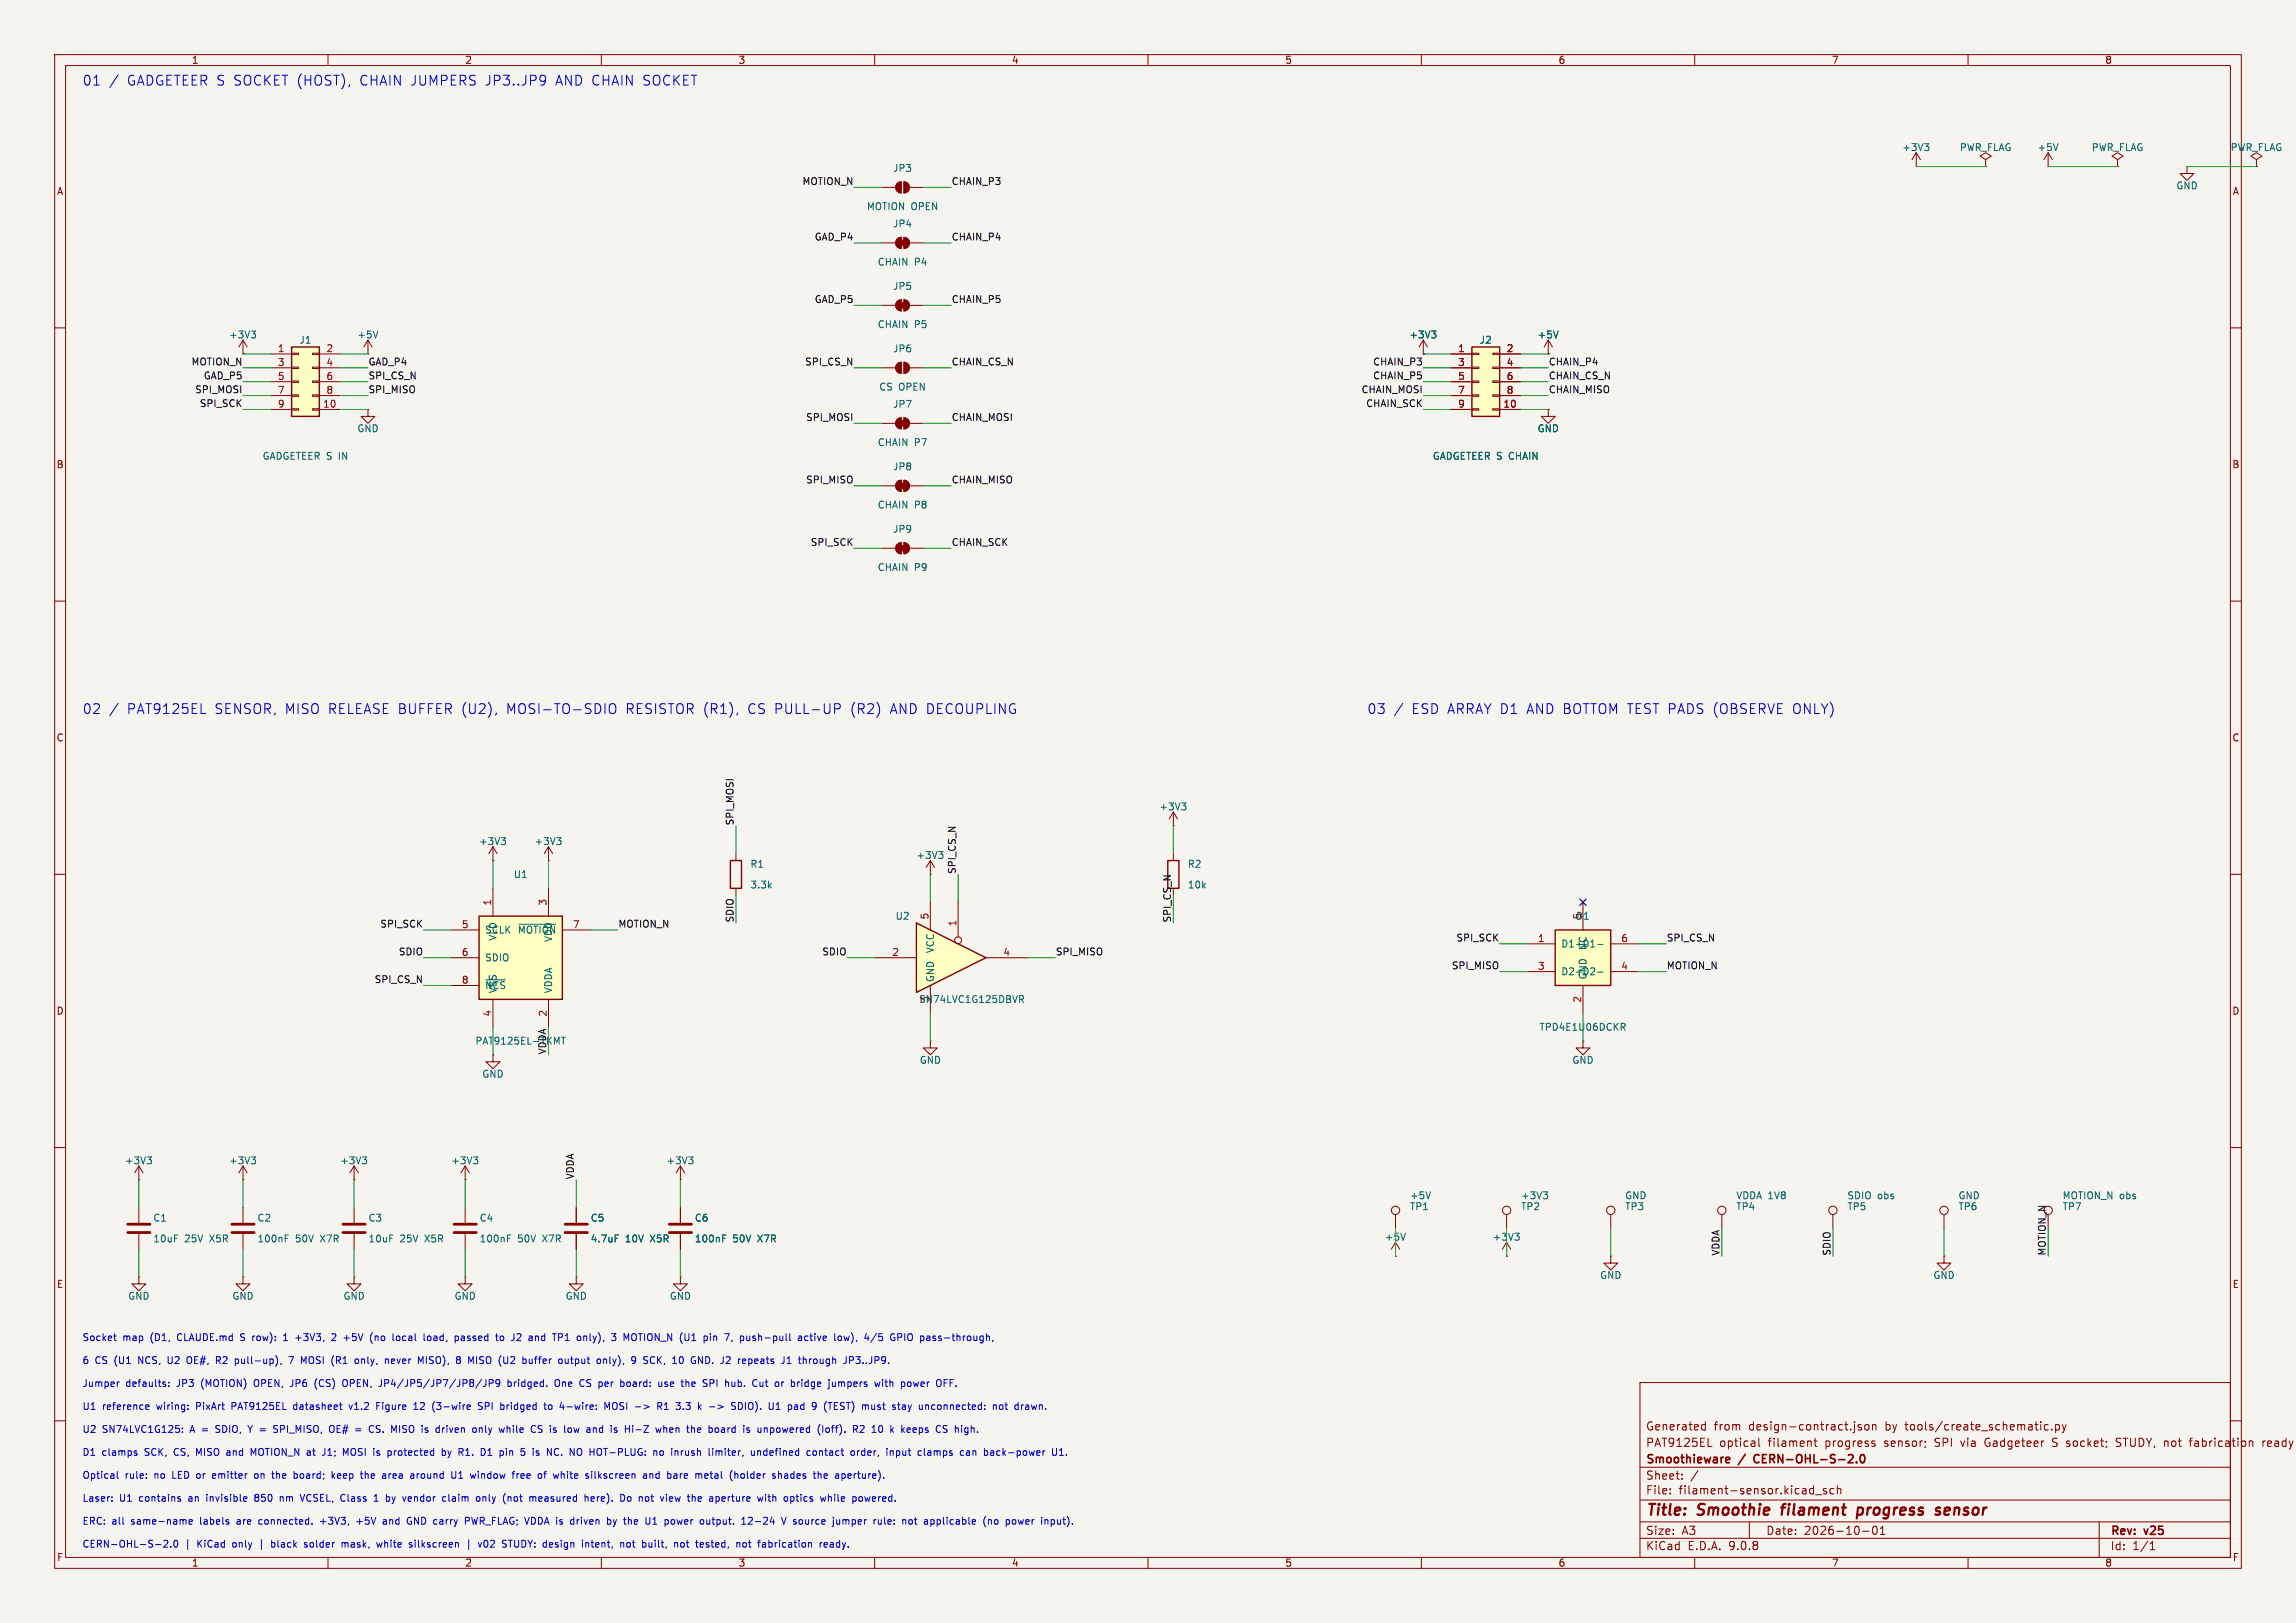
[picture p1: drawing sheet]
<svg xmlns="http://www.w3.org/2000/svg" width="420mm" height="297mm" viewBox="0 0 420 297" stroke-linecap="round" stroke-linejoin="round" font-family="sans-serif">
<defs><g id="words">
<g font-size="2.8" fill="#840000">
<text x="301" y="277.9">Title:</text>
<text x="310.6" y="277.9">Smoothie</text>
<text x="326.8" y="277.9">filament</text>
<text x="341.4" y="277.9">progress</text>
<text x="356.6" y="277.9">sensor</text>
</g>
<g font-size="2.5" fill="#0000c2">
<text x="15" y="15.9">01</text>
<text x="23.3" y="15.9">GADGETEER S SOCKET (HOST),</text>
<text x="66.2" y="15.9">CHAIN JUMPERS JP3..JP9</text>
<text x="102.3" y="15.9">AND CHAIN SOCKET</text>
<text x="15" y="130.9">02</text>
<text x="23.3" y="130.9">PAT9125EL</text>
<text x="39.4" y="130.9">SENSOR, MISO RELEASE BUFFER (U2),</text>
<text x="93.2" y="130.9">MOSI-TO-SDIO</text>
<text x="115.1" y="130.9">RESISTOR (R1),</text>
<text x="137.6" y="130.9">CS PULL-UP</text>
<text x="156.6" y="130.9">(R2)</text>
<text x="164" y="130.9">AND DECOUPLING</text>
<text x="250" y="130.9">03</text>
<text x="258.3" y="130.9">ESD ARRAY D1</text>
<text x="279.5" y="130.9">AND BOTTOM TEST PADS (OBSERVE ONLY)</text>
</g>
<g font-size="2.1" fill="#840000">
<text x="301" y="262">Generated</text>
<text x="313.5" y="262">from</text>
<text x="319.9" y="262">design-contract.json</text>
<text x="345" y="262">by</text>
<text x="348.8" y="262">tools/create_schematic.py</text>
<text x="301" y="268.2">Smoothieware</text>
<text x="301" y="265">PAT9125EL</text>
<text x="314.5" y="265">optical</text>
<text x="318.2" y="268.2">/</text>
<text x="321.5" y="268.2">CERN-OHL-S-2.0</text>
<text x="323.5" y="265">filament</text>
<text x="334" y="265">progress</text>
<text x="345" y="265">sensor;</text>
<text x="354.3" y="265">SPI</text>
<text x="359.3" y="265">via</text>
<text x="363.8" y="265">Gadgeteer</text>
<text x="376.3" y="265">S socket;</text>
<text x="388.3" y="265">STUDY, not</text>
<text x="402.1" y="265">fabrication</text>
<text x="415.5" y="265">ready</text>
<text x="301" y="273.7">File:</text>
<text x="301" y="271">Sheet:</text>
<text x="307.1" y="273.7">filament-sensor.kicad_sch</text>
<text x="301" y="281.1">Size:</text>
<text x="307.6" y="281.1">A3</text>
<text x="323" y="281.1">Date:</text>
<text x="330" y="281.1">2026-10-01</text>
<text x="386" y="281.3">Rev:</text>
<text x="392.4" y="281.3">v25</text>
<text x="301" y="283.9">KiCad</text>
<text x="308.7" y="283.9">E.D.A.</text>
<text x="316.3" y="283.9">9.0.8</text>
<text x="386" y="283.9">Id:</text>
<text x="390.1" y="283.9">1/1</text>
</g>
<g font-size="1.8" fill="#840000">
<text x="35" y="11.9">1</text>
<text x="85" y="11.9">2</text>
<text x="135" y="11.9">3</text>
<text x="185" y="11.9">4</text>
<text x="235" y="11.9">5</text>
<text x="285" y="11.9">6</text>
<text x="335" y="11.9">7</text>
<text x="385" y="11.9">8</text>
<text x="10.3" y="35.9">A</text>
<text x="408.3" y="35.9">A</text>
<text x="10.3" y="85.9">B</text>
<text x="408.2" y="85.9">B</text>
<text x="10.3" y="135.9">C</text>
<text x="408.2" y="135.9">C</text>
<text x="10.3" y="185.9">D</text>
<text x="408.2" y="185.9">D</text>
<text x="10.3" y="235.9">E</text>
<text x="408.3" y="235.9">E</text>
<text x="10.3" y="285.9">F</text>
<text x="35" y="286.9">1</text>
<text x="85" y="286.9">2</text>
<text x="135" y="286.9">3</text>
<text x="185" y="286.9">4</text>
<text x="235" y="286.9">5</text>
<text x="285" y="286.9">6</text>
<text x="335" y="286.9">7</text>
<text x="385" y="286.9">8</text>
<text x="408.3" y="285.9">F</text>
</g>
<g font-size="1.8" fill="#006464">
<text x="347.9" y="27.8">+3V3</text>
<text x="358.4" y="27.8">PWR_FLAG</text>
<text x="372.6" y="27.8">+5V</text>
<text x="382.5" y="27.8">PWR_FLAG</text>
<text x="407.9" y="27.8">PWR_FLAG</text>
<text x="163.3" y="31.7">JP3</text>
<text x="398" y="34.8">GND</text>
<text x="158.5" y="38.7">MOTION OPEN</text>
<text x="163.3" y="41.8">JP4</text>
<text x="160.5" y="48.8">CHAIN</text>
<text x="163.3" y="53.2">JP5</text>
<text x="167.3" y="48.8">P4</text>
<text x="41.8" y="62.1">+3V3</text>
<text x="54.7" y="63.1">J1</text>
<text x="65.3" y="62.1">+5V</text>
<text x="160.5" y="60.2">CHAIN</text>
<text x="163.3" y="64.7">JP6</text>
<text x="167.3" y="60.2">P5</text>
<text x="257.7" y="62.1">+3V3</text>
<text x="270.6" y="63.1">J2</text>
<text x="281.2" y="62.1">+5V</text>
<text x="160.7" y="71.7">CS OPEN</text>
<text x="163.3" y="74.8">JP7</text>
<text x="65.3" y="79.3">GND</text>
<text x="160.5" y="81.8">CHAIN</text>
<text x="167.3" y="81.8">P7</text>
<text x="281.2" y="79.3">GND</text>
<text x="47.9" y="84.3">GADGETEER S IN</text>
<text x="163.3" y="86.3">JP8</text>
<text x="262" y="84.3">GADGETEER S CHAIN</text>
<text x="160.5" y="93.3">CHAIN</text>
<text x="167.3" y="93.3">P8</text>
<text x="163.3" y="97.7">JP9</text>
<text x="160.5" y="104.7">CHAIN</text>
<text x="167.3" y="104.7">P9</text>
<text x="212" y="148.5">+3V3</text>
<text x="87.5" y="154.8">+3V3</text>
<text x="97.7" y="154.8">+3V3</text>
<text x="93.9" y="160.9">U1</text>
<text x="137.2" y="159">R1</text>
<text x="167.5" y="157.4">+3V3</text>
<text x="217.2" y="159">R2</text>
<text x="137.2" y="162.8">3.3k</text>
<text x="217.2" y="162.8">10k</text>
<text x="88.6" y="171">SCLK</text>
<text x="91" y="172.2" transform="rotate(-90 91 172.2)">VLD</text>
<text x="94.6" y="171">~{MOTION}</text>
<text x="101.2" y="172.5" transform="rotate(-90 101.2 172.5)">VDD</text>
<text x="163.7" y="168.5">U2</text>
<text x="285.5" y="173.6">D1+ D1-</text>
<text x="288.2" y="168.5">D1</text>
<text x="289.3" y="168.3" transform="rotate(-90 289.3 168.3)">5</text>
<text x="290.4" y="174" transform="rotate(-90 290.4 174)">NC</text>
<text x="88.6" y="176.1">SDIO</text>
<text x="171" y="179.8" transform="rotate(-90 171 179.8)">GND</text>
<text x="171" y="174.5" transform="rotate(-90 171 174.5)">VCC</text>
<text x="285.5" y="178.7">D2+ D2-</text>
<text x="290.4" y="179.3" transform="rotate(-90 290.4 179.3)">GND</text>
<text x="88.6" y="181.2">~{NCS}</text>
<text x="91" y="181.9" transform="rotate(-90 91 181.9)">VSS</text>
<text x="101.2" y="181.9" transform="rotate(-90 101.2 181.9)">VDDA</text>
<text x="168" y="183.7">SN74LVC1G125DBVR</text>
<text x="169.9" y="183.6" transform="rotate(-90 169.9 183.6)">3</text>
<text x="86.9" y="191.4">PAT9125EL-TKMT</text>
<text x="281.5" y="188.8">TPD4E1U06DCKR</text>
<text x="88.1" y="197.4">GND</text>
<text x="168.1" y="194.9">GND</text>
<text x="287.5" y="194.9">GND</text>
<text x="22.8" y="213.3">+3V3</text>
<text x="41.8" y="213.3">+3V3</text>
<text x="62.1" y="213.3">+3V3</text>
<text x="82.4" y="213.3">+3V3</text>
<text x="121.8" y="213.3">+3V3</text>
<text x="257.8" y="221.7">TP1</text>
<text x="257.8" y="219.7">+5V</text>
<text x="278.1" y="221.7">TP2</text>
<text x="278.1" y="219.7">+3V3</text>
<text x="297.2" y="221.7">TP3</text>
<text x="297.2" y="219.7">GND</text>
<text x="317.5" y="221.7">TP4</text>
<text x="317.5" y="219.7">VDDA 1V8</text>
<text x="337.8" y="221.7">TP5</text>
<text x="337.8" y="219.7">SDIO</text>
<text x="343.4" y="219.7">obs</text>
<text x="358.1" y="221.7">TP6</text>
<text x="358.1" y="219.7">GND</text>
<text x="377.2" y="221.7">TP7</text>
<text x="377.2" y="219.7">MOTION_N obs</text>
<text x="27.9" y="223.8">C1</text>
<text x="27.9" y="227.6">10uF</text>
<text x="33.8" y="227.6">25V</text>
<text x="38.5" y="227.6">X5R</text>
<text x="47" y="223.8">C2</text>
<text x="47" y="227.6">100nF</text>
<text x="54" y="227.6">50V</text>
<text x="58.7" y="227.6">X7R</text>
<text x="67.3" y="223.8">C3</text>
<text x="67.3" y="227.6">10uF</text>
<text x="73.1" y="227.6">25V</text>
<text x="77.8" y="227.6">X5R</text>
<text x="87.6" y="223.8">C4</text>
<text x="87.6" y="227.6">100nF</text>
<text x="94.7" y="227.6">50V</text>
<text x="99.4" y="227.6">X7R</text>
<text x="108" y="223.8">C5</text>
<text x="108" y="227.6">4.7uF</text>
<text x="114.4" y="227.6">10V</text>
<text x="119.1" y="227.6">X5R</text>
<text x="127" y="223.8">C6</text>
<text x="127" y="227.6">100nF</text>
<text x="134" y="227.6">50V</text>
<text x="138.7" y="227.6">X7R</text>
<text x="253.2" y="227.2">+5V</text>
<text x="272.9" y="227.2">+3V3</text>
<text x="23.4" y="238">GND</text>
<text x="42.4" y="238">GND</text>
<text x="62.7" y="238">GND</text>
<text x="83.1" y="238">GND</text>
<text x="103.4" y="238">GND</text>
<text x="122.4" y="238">GND</text>
<text x="292.6" y="234.2">GND</text>
<text x="353.6" y="234.2">GND</text>
</g>
<g font-size="1.8" fill="#0f0f0f">
<text x="146.7" y="33.9">MOTION_N</text>
<text x="174" y="33.9">CHAIN_P3</text>
<text x="148.9" y="44.1">GAD_P4</text>
<text x="174" y="44.1">CHAIN_P4</text>
<text x="148.9" y="55.5">GAD_P5</text>
<text x="174" y="55.5">CHAIN_P5</text>
<text x="34.9" y="67">MOTION_N</text>
<text x="37.2" y="69.5">GAD_P5</text>
<text x="67.3" y="69.5">SPI_CS_N</text>
<text x="67.3" y="67">GAD_P4</text>
<text x="147.2" y="67">SPI_CS_N</text>
<text x="174" y="67">CHAIN_CS_N</text>
<text x="251.1" y="67">CHAIN_P3</text>
<text x="251.1" y="69.5">CHAIN_P5</text>
<text x="283.2" y="67">CHAIN_P4</text>
<text x="283.2" y="69.5">CHAIN_CS_N</text>
<text x="35.6" y="72">SPI_MOSI</text>
<text x="36.4" y="74.6">SPI_SCK</text>
<text x="67.3" y="72">SPI_MISO</text>
<text x="147.4" y="77.1">SPI_MOSI</text>
<text x="174" y="77.1">CHAIN_MOSI</text>
<text x="249" y="72">CHAIN_MOSI</text>
<text x="249.8" y="74.6">CHAIN_SCK</text>
<text x="283.2" y="72">CHAIN_MISO</text>
<text x="147.4" y="88.6">SPI_MISO</text>
<text x="174" y="88.6">CHAIN_MISO</text>
<text x="148.2" y="100">SPI_SCK</text>
<text x="174" y="100">CHAIN_SCK</text>
<text x="134.3" y="151.1" transform="rotate(-90 134.3 151.1)">SPI_MOSI</text>
<text x="174.9" y="160" transform="rotate(-90 174.9 160)">SPI_CS_N</text>
<text x="69.5" y="169.8">SPI_SCK</text>
<text x="113" y="169.8">MOTION_N</text>
<text x="134.3" y="168.9" transform="rotate(-90 134.3 168.9)">SDIO</text>
<text x="214.3" y="168.9" transform="rotate(-90 214.3 168.9)">SPI_CS_N</text>
<text x="266.3" y="172.4">SPI_SCK</text>
<text x="304.8" y="172.4">SPI_CS_N</text>
<text x="68.4" y="180">SPI_CS_N</text>
<text x="72.9" y="174.9">SDIO</text>
<text x="150.3" y="174.9">SDIO</text>
<text x="193" y="174.9">SPI_MISO</text>
<text x="265.5" y="177.5">SPI_MISO</text>
<text x="304.8" y="177.5">MOTION_N</text>
<text x="100" y="193" transform="rotate(-90 100 193)">VDDA</text>
<text x="105.1" y="215.9" transform="rotate(-90 105.1 215.9)">VDDA</text>
<text x="314.6" y="229.9" transform="rotate(-90 314.6 229.9)">VDDA</text>
<text x="334.9" y="229.9" transform="rotate(-90 334.9 229.9)">SDIO</text>
<text x="374.3" y="229.9" transform="rotate(-90 374.3 229.9)">MOTION_N</text>
</g>
<g font-size="1.8" fill="#a90000">
<text x="50.7" y="64.5">1</text>
<text x="59.6" y="64.5">2</text>
<text x="266.6" y="64.5">1</text>
<text x="275.5" y="64.5">2</text>
<text x="50.7" y="67.1">3</text>
<text x="50.7" y="69.6">5</text>
<text x="59.6" y="67.1">4</text>
<text x="59.6" y="69.6">6</text>
<text x="266.6" y="67.1">3</text>
<text x="266.6" y="69.6">5</text>
<text x="275.5" y="67.1">4</text>
<text x="275.5" y="69.6">6</text>
<text x="50.7" y="72.1">7</text>
<text x="50.7" y="74.7">9</text>
<text x="59" y="74.7">10</text>
<text x="59.6" y="72.1">8</text>
<text x="266.6" y="72.1">7</text>
<text x="266.6" y="74.7">9</text>
<text x="274.9" y="74.7">10</text>
<text x="275.5" y="72.1">8</text>
<text x="89.9" y="165.8" transform="rotate(-90 89.9 165.8)">1</text>
<text x="100.1" y="165.8" transform="rotate(-90 100.1 165.8)">3</text>
<text x="84.4" y="169.9">5</text>
<text x="104.7" y="169.9">7</text>
<text x="169.9" y="168.3" transform="rotate(-90 169.9 168.3)">5</text>
<text x="175" y="169.6" transform="rotate(-90 175 169.6)">1</text>
<text x="281.2" y="172.5">1</text>
<text x="296.5" y="172.5">6</text>
<text x="84.4" y="175">6</text>
<text x="163.1" y="175">2</text>
<text x="183.4" y="175">4</text>
<text x="281.2" y="177.5">3</text>
<text x="296.5" y="177.5">4</text>
<text x="84.4" y="180.1">8</text>
<text x="289.3" y="183.6" transform="rotate(-90 289.3 183.6)">2</text>
<text x="89.9" y="186.1" transform="rotate(-90 89.9 186.1)">4</text>
<text x="100.1" y="186.1" transform="rotate(-90 100.1 186.1)">2</text>
</g>
<g font-size="1.8" fill="#0000c2">
<text x="15" y="245.6">Socket</text>
<text x="22.5" y="245.6">map</text>
<text x="27.6" y="245.6">(D1,</text>
<text x="32.7" y="245.6">CLAUDE.md</text>
<text x="44.5" y="245.6">S row):</text>
<text x="55.1" y="245.6">+3V3,</text>
<text x="62" y="245.6">2</text>
<text x="64.4" y="245.6">+5V</text>
<text x="69.4" y="245.6">(no</text>
<text x="73.7" y="245.6">local</text>
<text x="79.6" y="245.6">load,</text>
<text x="85.5" y="245.6">passed</text>
<text x="93.3" y="245.6">to</text>
<text x="96.3" y="245.6">J2</text>
<text x="99.7" y="245.6">and</text>
<text x="104.3" y="245.6">TP1</text>
<text x="108.9" y="245.6">only),</text>
<text x="115.4" y="245.6">3</text>
<text x="117.8" y="245.6">MOTION_N (U1</text>
<text x="132.9" y="245.6">pin</text>
<text x="136.9" y="245.6">7,</text>
<text x="139.9" y="245.6">push-pull</text>
<text x="150.8" y="245.6">active</text>
<text x="157.6" y="245.6">low),</text>
<text x="163.3" y="245.6">4/5</text>
<text x="168.2" y="245.6">GPIO pass-through,</text>
<text x="15" y="249.8">6</text>
<text x="17.4" y="249.8">CS (U1</text>
<text x="25.6" y="249.8">NCS,</text>
<text x="31.2" y="249.8">U2</text>
<text x="34.9" y="249.8">OE#,</text>
<text x="40.4" y="249.8">R2</text>
<text x="44.1" y="249.8">pull-up),</text>
<text x="54.2" y="249.8">7</text>
<text x="56.6" y="249.8">MOSI</text>
<text x="62.3" y="249.8">(R1</text>
<text x="66.8" y="249.8">only,</text>
<text x="72.5" y="249.8">never</text>
<text x="78.8" y="249.8">MISO),</text>
<text x="86" y="249.8">8</text>
<text x="88.4" y="249.8">MISO</text>
<text x="94.1" y="249.8">(U2</text>
<text x="98.7" y="249.8">buffer</text>
<text x="105.5" y="249.8">output</text>
<text x="112.7" y="249.8">only),</text>
<text x="119.3" y="249.8">9</text>
<text x="121.7" y="249.8">SCK,</text>
<text x="127.2" y="249.8">10</text>
<text x="130.8" y="249.8">GND. J2</text>
<text x="139.8" y="249.8">repeats</text>
<text x="147.9" y="249.8">J1</text>
<text x="151.3" y="249.8">through</text>
<text x="159.7" y="249.8">JP3..JP9.</text>
<text x="15" y="254">Jumper</text>
<text x="23" y="254">defaults:</text>
<text x="32.5" y="254">JP3</text>
<text x="37.1" y="254">(MOTION)</text>
<text x="47" y="254">OPEN,</text>
<text x="53.8" y="254">JP6</text>
<text x="58.4" y="254">(CS)</text>
<text x="63.8" y="254">OPEN,</text>
<text x="70.6" y="254">JP4/JP5/JP7/JP8/JP9</text>
<text x="94.4" y="254">bridged.</text>
<text x="103.2" y="254">One</text>
<text x="107.9" y="254">CS per</text>
<text x="115.8" y="254">board:</text>
<text x="123" y="254">use</text>
<text x="127.4" y="254">the</text>
<text x="131.5" y="254">SPI</text>
<text x="135.8" y="254">hub.</text>
<text x="141" y="254">Cut</text>
<text x="145.3" y="254">or</text>
<text x="148.4" y="254">bridge</text>
<text x="155.5" y="254">jumpers</text>
<text x="164.2" y="254">with</text>
<text x="169.2" y="254">power</text>
<text x="15" y="262.4">U2</text>
<text x="15" y="258.2">U1</text>
<text x="18.7" y="262.4">SN74LVC1G125:</text>
<text x="18.7" y="258.2">reference</text>
<text x="28.8" y="258.2">wiring:</text>
<text x="34.9" y="262.4">A =</text>
<text x="36.2" y="258.2">PixArt</text>
<text x="39.9" y="262.4">SDIO,</text>
<text x="42.8" y="258.2">PAT9125EL</text>
<text x="46.1" y="262.4">Y =</text>
<text x="51.1" y="262.4">SPI_MISO,</text>
<text x="54.4" y="258.2">datasheet</text>
<text x="61.6" y="262.4">OE#</text>
<text x="64.8" y="258.2">v1.2</text>
<text x="66.5" y="262.4">=</text>
<text x="69.2" y="262.4">CS.</text>
<text x="69.9" y="258.2">Figure</text>
<text x="73.5" y="262.4">MISO</text>
<text x="77" y="258.2">12</text>
<text x="79.2" y="262.4">is</text>
<text x="80.6" y="258.2">(3-wire</text>
<text x="82" y="262.4">driven</text>
<text x="89" y="262.4">only</text>
<text x="89.2" y="258.2">SPI</text>
<text x="93.4" y="258.2">bridged</text>
<text x="94.1" y="262.4">while</text>
<text x="100.1" y="262.4">CS is</text>
<text x="101.7" y="258.2">to</text>
<text x="104.7" y="258.2">4-wire:</text>
<text x="106.5" y="262.4">low</text>
<text x="110.8" y="262.4">and</text>
<text x="113.1" y="258.2">MOSI</text>
<text x="115.5" y="262.4">is</text>
<text x="118.3" y="262.4">Hi-Z</text>
<text x="118.9" y="258.2">-&gt;</text>
<text x="123.2" y="258.2">R1</text>
<text x="124.2" y="262.4">when</text>
<text x="126.8" y="258.2">3.3</text>
<text x="130" y="262.4">the</text>
<text x="131" y="258.2">k</text>
<text x="133.2" y="258.2">-&gt;</text>
<text x="134.2" y="262.4">board</text>
<text x="137.5" y="258.2">SDIO).</text>
<text x="140.7" y="262.4">is</text>
<text x="143.5" y="262.4">unpowered</text>
<text x="144.6" y="258.2">U1</text>
<text x="148.3" y="258.2">pad</text>
<text x="152.9" y="258.2">9</text>
<text x="154.7" y="262.4">(Ioff).</text>
<text x="155.3" y="258.2">(TEST)</text>
<text x="161.4" y="262.4">R2</text>
<text x="162.4" y="258.2">must</text>
<text x="165.1" y="262.4">10</text>
<text x="168.2" y="258.2">stay</text>
<text x="168.7" y="262.4">k</text>
<text x="170.9" y="262.4">keeps</text>
<text x="173.2" y="258.2">unconnected:</text>
<text x="177.4" y="262.4">CS high.</text>
<text x="187" y="258.2">not</text>
<text x="191.2" y="258.2">drawn.</text>
<text x="15" y="266.6">D1</text>
<text x="18.7" y="266.6">clamps</text>
<text x="26.6" y="266.6">SCK,</text>
<text x="32.1" y="266.6">CS,</text>
<text x="36.4" y="266.6">MISO</text>
<text x="42.1" y="266.6">and</text>
<text x="46.8" y="266.6">MOTION_N at</text>
<text x="60.3" y="266.6">J1;</text>
<text x="64.2" y="266.6">MOSI</text>
<text x="70" y="266.6">is</text>
<text x="72.8" y="266.6">protected</text>
<text x="82.9" y="266.6">by</text>
<text x="86.2" y="266.6">R1.</text>
<text x="90.5" y="266.6">D1</text>
<text x="94.1" y="266.6">pin</text>
<text x="98.2" y="266.6">5</text>
<text x="100.6" y="266.6">is</text>
<text x="103.4" y="266.6">NC.</text>
<text x="107.8" y="266.6">NO HOT-PLUG:</text>
<text x="123.5" y="266.6">no</text>
<text x="126.9" y="266.6">inrush</text>
<text x="134" y="266.6">limiter,</text>
<text x="141.9" y="266.6">undefined</text>
<text x="152.3" y="266.6">contact</text>
<text x="160.6" y="266.6">order,</text>
<text x="167.3" y="266.6">input</text>
<text x="173.3" y="266.6">clamps</text>
<text x="181.2" y="266.6">can</text>
<text x="185.8" y="266.6">back-power</text>
<text x="15" y="275">Laser:</text>
<text x="15" y="270.8">Optical</text>
<text x="21.9" y="275">U1</text>
<text x="22.9" y="270.8">rule:</text>
<text x="25.6" y="275">contains</text>
<text x="28.3" y="270.8">no</text>
<text x="31.8" y="270.8">LED or</text>
<text x="34.8" y="275">an</text>
<text x="38.2" y="275">invisible</text>
<text x="39.5" y="270.8">emitter</text>
<text x="47.3" y="275">850</text>
<text x="47.4" y="270.8">on</text>
<text x="50.9" y="270.8">the</text>
<text x="52.1" y="275">nm</text>
<text x="55" y="270.8">board;</text>
<text x="56.1" y="275">VCSEL, Class</text>
<text x="62.2" y="270.8">keep</text>
<text x="67.7" y="270.8">the</text>
<text x="69.9" y="275">1</text>
<text x="71.8" y="270.8">area</text>
<text x="72.3" y="275">by</text>
<text x="75.6" y="275">vendor</text>
<text x="77.2" y="270.8">around</text>
<text x="83.1" y="275">claim</text>
<text x="84.9" y="270.8">U1</text>
<text x="88.6" y="270.8">window</text>
<text x="89.4" y="275">only</text>
<text x="94.5" y="275">(not</text>
<text x="96.5" y="270.8">free</text>
<text x="99.6" y="275">measured</text>
<text x="101.3" y="270.8">of</text>
<text x="104.4" y="270.8">white</text>
<text x="109.9" y="275">here).</text>
<text x="110.5" y="270.8">silkscreen</text>
<text x="116.6" y="275">Do</text>
<text x="120.2" y="275">not</text>
<text x="121.2" y="270.8">and</text>
<text x="124.4" y="275">view</text>
<text x="125.8" y="270.8">bare</text>
<text x="129.6" y="275">the</text>
<text x="131.1" y="270.8">metal</text>
<text x="133.7" y="275">aperture</text>
<text x="137.6" y="270.8">(holder</text>
<text x="142.8" y="275">with</text>
<text x="145.6" y="270.8">shades</text>
<text x="147.8" y="275">optics</text>
<text x="153.4" y="270.8">the</text>
<text x="154.7" y="275">while</text>
<text x="157.5" y="270.8">aperture).</text>
<text x="160.7" y="275">powered.</text>
<text x="15" y="279.2">ERC:</text>
<text x="20.5" y="279.2">all</text>
<text x="24.1" y="279.2">same-name</text>
<text x="36.9" y="279.2">labels</text>
<text x="43.8" y="279.2">are</text>
<text x="48" y="279.2">connected.</text>
<text x="59.5" y="279.2">+3V3,</text>
<text x="66.3" y="279.2">+5V</text>
<text x="71.4" y="279.2">and</text>
<text x="76" y="279.2">GND carry</text>
<text x="87" y="279.2">PWR_FLAG; VDDA is</text>
<text x="106.9" y="279.2">driven</text>
<text x="113.8" y="279.2">by</text>
<text x="117.1" y="279.2">the</text>
<text x="121.2" y="279.2">U1</text>
<text x="124.9" y="279.2">power</text>
<text x="131.6" y="279.2">output.</text>
<text x="139.4" y="279.2">12-24</text>
<text x="147" y="279.2">V source</text>
<text x="156.7" y="279.2">jumper</text>
<text x="164.4" y="279.2">rule:</text>
<text x="169.8" y="279.2">not</text>
<text x="174" y="279.2">applicable</text>
<text x="185" y="279.2">(no</text>
<text x="189.4" y="279.2">power</text>
<text x="196" y="279.2">input).</text>
<text x="15" y="283.4">CERN-OHL-S-2.0</text>
<text x="33.8" y="283.4">|</text>
<text x="36.2" y="283.4">KiCad</text>
<text x="42.8" y="283.4">only</text>
<text x="47.9" y="283.4">|</text>
<text x="50.3" y="283.4">black</text>
<text x="56.6" y="283.4">solder</text>
<text x="63.6" y="283.4">mask,</text>
<text x="70.3" y="283.4">white</text>
<text x="76.3" y="283.4">silkscreen</text>
<text x="87.1" y="283.4">|</text>
<text x="89.4" y="283.4">v02</text>
<text x="94" y="283.4">STUDY: design</text>
<text x="109" y="283.4">intent,</text>
<text x="116.2" y="283.4">not</text>
<text x="120.4" y="283.4">built,</text>
<text x="126.5" y="283.4">not</text>
<text x="130.7" y="283.4">tested,</text>
<text x="138.2" y="283.4">not</text>
<text x="142.4" y="283.4">fabrication</text>
<text x="153.9" y="283.4">ready.</text>
</g>
</g></defs>
<path d="M0 0h420v297h-420z" fill="#f5f4ef" stroke="#f5f4ef" stroke-width=".18"/>
<g fill="none" stroke="#840000" stroke-width=".18">
<path d="M10 10h400v277h-400zM12 12h396v273h-396zM60 10v2M110 10v2M160 10v2M210 10v2M260 10v2M310 10v2M360 10v2M387.3 29.2l1.1-.6-1.1-.7-1 .7 1 .6v1.3M387.3 30.5h.1M10 60h2"/>
<path d="M408 60h2M10 110h2M408 110h2M10 160h2M408 160h2M289.6 190.5v1.3h1.2l-1.2 1.2-1.3-1.2h1.3M289.6 190.5h.1M10 210h2M408 210h2M255.3 229.9h.1M255.3 227.3l-.8 1.3M255.3 227.3l.7 1.3"/>
<path d="M255.3 222.2v2.6M255.3 227.3v2.6M275.6 229.9h.1M275.6 222.2v2.6M275.6 227.3v2.6M275.6 227.3l-.8 1.3M275.6 227.3l.8 1.3M355.6 229.9v1.2h1.3l-1.3 1.3-1.3-1.3h1.3M355.6 229.9h.1M355.6 222.2v2.6M300 253h108v32h-108zM10 260h2"/>
<path d="M300 278.5h108M300 274.5h108M300 268.5h108M305.5 273.2v.2M305.5 272.5v.1M307.7 270.5v.2M307.7 269.8v.1M310.6 269.1l-1.3 1.9M311.4 261.6h.5M311.4 260.8h.5M311.9 260.2v1.5M312.4 264.7h.8"/>
<path d="M320 278.5v3M321.7 263.2v1.3l.2 .2M331.8 263.7h.6M332 263.2v1.3l.4 .2M332.1 273.5h1.1M334.1 272.5l-.4-.1-.2 .2 .1 .2 .5 .2v.3h-.6M335.4 272.5l-.4-.1-.3 .3v.4l.2 .2h.5M336.1 272.5l.2-.1 .4 .1v.9M336.1 271.9v1.5M339.2 260.2v.1M340.4 260.8l-.3-.1-.2 .2v.2l.5 .2v.3h-.5M341.2 260.8l.4-.1 .3 .3v.4l-.3 .3-.4-.1-.1-.2v-.4z"/>
<path d="M342.5 260.7v1M342.5 260.8l.2-.1 .4 .1 .1 .9M342.7 279.4a.81 .81 0 0 0 .3 1.4l.2-.2 .2-.4-.2-.8M342.8 264.2l.2 .2-.2 .3M342.8 263.7l.1 .1M343.9 279.7l.5-.4v1.5M363.2 263.4l-.1 .4 .1 .7M374.7 260.8l-.5-.1-.3 .3v.4l.2 .2h.6M375.3 261.5v.2M375.4 264.6l.6 .1M375.7 263.2l-.3 .3 .1 .3 .2 .1M376 260.8l.4-.1 .3 .3v.4l-.1 .2h-.6"/>
<path d="M376 260.7v1.5M377.2 260.7l.4 1M377.6 261.7l-.4 .5M377.9 260.7l-.3 1M384 278.5v6.5M387.1 264.6l.6 .1M387.7 263.2h-.3l-.3 .3 .1 .3 .5 .2M400.4 263.7h.6M401 263.2l-.3 .1M408 260h2M413.9 263.7v1M414.4 263.7l-.3 .1-.2 .2"/>
<path d="M415 263.7l-.2 .2v.6l.2 .2M415.5 264l-.7 .2M60 285v2M110 285v2M160 285v2M210 285v2M260 285v2M300 281.5h108M310 285v2M340.7 280.2h1.2M343.9 280.8h.9M360 285v2"/>
<path d="M393.3 283.6h.9M393.3 282.5l.4-.4v1.5"/>
<circle cx="255.3" cy="221.5" r=".76"/>
<circle cx="275.6" cy="221.5" r=".76"/>
<circle cx="355.6" cy="221.5" r=".76"/>
<circle cx="374.7" cy="221.5" r=".76"/>
</g>
<path d="M325.8 275.9h.7M326.1 275.5l-.2 1.7M339.7 277.1l.2 .1 .6-.1M339.9 276l.2-.1 .5 .1M339.9 275.9l-.3 2M354.2 276.4l.5 .1 .2 .3-.1 .3-.6 .1M354.3 276l.2-.1 .4 .1M355.9 276l-.2 .9 .2 .3M356.7 276.3l-1 .2" fill="none" stroke="#840000" stroke-width=".4"/>
<path d="M315.9 266.7l.4 .1 .1 .2-.7 .2M316.3 267.6l-.4 .1M321 266.4l-.2 .4 .2 .7M338 267.7h1M338.9 266.3v.5M339.6 267.5v.2M340.4 266.3l.2-.1a.8 .8 0 0 1 .5 .7 .8 .8 0 0 1-.5 .8l-.2-.2-.1-.4z" fill="none" stroke="#840000" stroke-width=".3"/>
<path d="M261.7 218.1l-.5 1.3M282.3 218.1h.8l-.4 .5M282.8 218.6l.3 .2v.3l-.3 .3M257.1 225.7l-.4 1.2M277.1 225.7h.8l-.4 .5M277.6 226.2l.3 .2v.3l-.3 .2" fill="none" stroke="#006464" stroke-width=".18"/>
<path d="M284.5 170.2h10.1v10.1h-10.1z" fill="#ffffc2"/>
<path d="M284.5 170.2h10.1v10.1h-10.1z" fill="none" stroke="#840000" stroke-width=".25"/>
<g fill="none" stroke="#840000" stroke-width=".18">
<path d="M400 30.5v1.3h1.3l-1.3 1.2-1.2-1.2h1.2M400 30.5h.1M283.2 74.9v1.3h1.3l-1.3 1.3-1.3-1.3h1.3M283.2 74.9h.1M279.4 172.7h5.1M279.4 177.8h5.1M289.2 164.7l.7 .8M289.6 165.1v5.1M289.9 164.7l-.7 .8M294.6 172.7h5.1M294.6 177.8h5.1M289.6 180.3v5.1"/>
<path d="M294.6 229.9v1.2h1.3l-1.3 1.3-1.2-1.3h1.2M294.6 229.9h.1M294.6 222.2v2.6M315 222.2v2.6"/>
<circle cx="294.6" cy="221.5" r=".76"/>
<circle cx="315" cy="221.5" r=".76"/>
</g>
<path d="M292.3 172.8h.9M292.3 177.9h.9M296.5 187.3h.5l.3 .2-.2 .4h-.6M296.8 187.9l.5 .6" fill="none" stroke="#006464" stroke-width=".18"/>
<path d="M269.2 63.5h5.1v12.7h-5.1z" fill="#ffffc2"/>
<path d="M269.2 63.5h5.1v12.7h-5.1zM133.6 157.5h2v5.1h-2zM213.6 157.5h2v5.1h-2z" fill="none" stroke="#840000" stroke-width=".25"/>
<g fill="none" stroke="#840000" stroke-width=".18">
<path d="M350.5 30.5h.1M350.5 27.9l-.7 1.3M350.5 27.9l.8 1.3M350.5 27.9v2.6M363.2 29.2l1-.6-1-.7-1 .7 1 .6v1.3M363.2 30.5h.1M374.6 30.5h.1M374.6 27.9l-.7 1.3M374.6 27.9l.8 1.3M374.6 27.9v2.6M161.3 77.5h2.5M164.1 76.8l.7-.3v2a1.02 1.02 0 0 1-.9-.6 1.02 1.02 0 0 1 .2-1.1z"/>
<path d="M165.4 76.5a1.02 1.02 0 0 1 1 1 1.02 1.02 0 0 1-1 1zM166.4 77.5h2.5M260.3 64.8h.1M260.3 62.2l-.7 1.3M260.3 62.2l.8 1.3M260.3 62.2v2.6M265.4 64.8h3.8M265.4 67.3h3.8M265.4 69.9h3.8M265.4 72.4h3.8M265.4 74.9h3.8M269.2 64.6h1.3v.3h-1.3z"/>
<path d="M269.2 67.2h1.3v.2h-1.3zM269.2 69.7h1.3v.3h-1.3zM269.2 72.3h1.3v.2h-1.3zM269.2 74.8h1.3v.3h-1.3zM273 64.6h1.3v.3h-1.3zM273 67.2h1.3v.2h-1.3zM273 69.7h1.3v.3h-1.3zM273 72.3h1.3v.2h-1.3zM273 74.8h1.3v.3h-1.3zM274.3 64.8h3.8M274.3 67.3h3.8M274.3 69.9h3.8"/>
<path d="M274.3 72.4h3.8M274.3 74.9h3.8M283.2 64.8h.1M283.2 62.2l-.8 1.3M283.2 62.2l.8 1.3M283.2 62.2v2.6M161.3 88.9h2.5M164.1 88.2l.7-.3v2a1.02 1.02 0 0 1-.9-.6 1.02 1.02 0 0 1 .2-1.1zM165.4 87.9a1.02 1.02 0 0 1 1 1 1.02 1.02 0 0 1-1 1zM166.4 88.9h2.5M134.6 156.2v1.3M170.2 157.5l-.8 1.3"/>
<path d="M170.2 157.5l.7 1.3M170.2 157.5v2.5M214.6 151.1h.1M214.6 148.6l-.7 1.3M214.6 148.6l.8 1.3M214.6 148.6v2.5M214.6 156.2v1.3M134.6 162.6v1.2M170.2 160h.1M90.2 193v1.3h1.2l-1.2 1.3-1.3-1.3h1.3M90.2 193h.1M85.1 215.9h.1"/>
<path d="M85.1 213.4v2.5M85.1 213.4l-.8 1.2M85.1 213.4l.8 1.2M124.5 215.9h.1M124.5 213.4l-.8 1.2M124.5 213.4l.7 1.2M124.5 213.4v2.5M64.8 221v2.8M64.8 225.8v2.8M85.1 233.7v1.2h1.3l-1.3 1.3-1.3-1.3h1.3M85.1 233.7h.1M85.1 221v2.8"/>
<path d="M85.1 225.8v2.8M105.4 233.7v1.2h1.3l-1.3 1.3-1.3-1.3h1.3M105.4 233.7h.1M105.4 221v2.8M105.4 225.8v2.8M124.5 233.7v1.2h1.2l-1.2 1.3-1.3-1.3h1.3M124.5 233.7h.1"/>
</g>
<g fill="none" stroke="#006464" stroke-width=".18">
<path d="M352 26.3h.8l-.4 .5M352.6 26.8l.2 .2v.3l-.2 .3M376.5 26.3l-.5 1.3M261.9 60.6h.7l-.4 .5M262.4 61.1l.2 .2v.3l-.2 .2M285 60.6l-.4 1.2M171.7 155.8h.8l-.4 .5M172.2 156.3l.3 .3v.3l-.3 .2M216.1 146.9h.8l-.4 .5M216.7 147.4l.2 .3v.3l-.2 .2M86.6 211.7h.8l-.4 .5M87.1 212.2l.3 .2v.3l-.3 .3"/>
<path d="M126 211.7h.8l-.5 .5M126.5 212.2l.3 .2v.3l-.3 .3M92.8 226h.6M92.8 226.6h.4M112.5 226h.6"/>
</g>
<g fill="#840000" stroke="#840000" stroke-width=".18">
<path d="M164.6 88.4h1v1h-1z"/>
<path d="M164.1 88.2l.7-.3v2a1.02 1.02 0 0 1-.9-.6 1.02 1.02 0 0 1 .2-1.1z"/>
<path d="M165.4 87.9a1.02 1.02 0 0 1 1 1 1.02 1.02 0 0 1-1 1z"/>
<path d="M164.6 77h1v1h-1z"/>
<path d="M164.1 76.8l.7-.3v2a1.02 1.02 0 0 1-.9-.6 1.02 1.02 0 0 1 .2-1.1z"/>
<path d="M165.4 76.5a1.02 1.02 0 0 1 1 1 1.02 1.02 0 0 1-1 1z"/>
</g>
<path d="M62.7 224h4.1M62.7 225.6h4.1M83.1 224h4M83.1 225.6h4M103.4 224h4M103.4 225.6h4" fill="none" stroke="#840000" stroke-width=".51"/>
<path d="M87.6 167.6h15.3v15.3h-15.3z" fill="#ffffc2"/>
<path d="M87.6 167.6h15.3v15.3h-15.3z" fill="none" stroke="#840000" stroke-width=".25"/>
<g fill="none" stroke="#840000" stroke-width=".18">
<path d="M412.7 29.2l1.1-.6-1.1-.7-1 .7 1 .6v1.3M412.7 30.5h.1M90.2 157.5h.1M90.2 154.9v2.6M90.2 154.9l-.8 1.3M90.2 154.9l.7 1.3M100.3 157.5h.1M100.3 154.9v2.6M100.3 154.9l-.7 1.3M100.3 154.9l.8 1.3M82.5 170.2h5.1M82.5 175.3h5.1"/>
<path d="M90.2 162.6v5M100.3 162.6v5M102.9 170.2h5M82.5 180.3h5.1M90.2 182.9v5.1M100.3 182.9v5.1M170.2 190.5v1.3h1.2l-1.2 1.2-1.3-1.2h1.3M170.2 190.5h.1M25.4 233.7v1.2h1.3l-1.3 1.3-1.3-1.3h1.3M25.4 233.7h.1M44.4 233.7v1.2h1.3l-1.3 1.3-1.2-1.3h1.2M44.4 233.7h.1"/>
<path d="M64.8 233.7v1.2h1.2l-1.2 1.3-1.3-1.3h1.3M64.8 233.7h.1M124.5 221v2.8M124.5 225.8v2.8"/>
</g>
<path d="M91.7 153.3h.8l-.5 .5M92.2 153.8l.3 .2v.3l-.3 .3M101.8 153.3h.8l-.4 .5M102.4 153.8l.2 .2v.3l-.2 .3M88.9 179.3h3.5M94.9 169.1h6.7M102.7 189.8h.7M103.1 189.8v1.3M132.2 226.6h.4M132.2 226h.6" fill="none" stroke="#006464" stroke-width=".18"/>
<path d="M122.4 224h4.1M122.4 225.6h4.1" fill="none" stroke="#840000" stroke-width=".51"/>
<path d="M167.6 168.9l12.7 6.4-12.7 6.3z" fill="#ffffc2"/>
<path d="M167.6 168.9l12.7 6.4-12.7 6.3z" fill="none" stroke="#840000" stroke-width=".25"/>
<g fill="none" stroke="#840000" stroke-width=".18">
<path d="M161.3 34.3h2.5M164.1 33.6l.7-.3v2a1.02 1.02 0 0 1-.9-.6 1.02 1.02 0 0 1 .2-1.1zM165.4 33.3a1.02 1.02 0 0 1 1 1 1.02 1.02 0 0 1-1 1zM166.4 34.3h2.5M161.3 44.5h2.5M164.1 43.7l.7-.3v2.1a1.02 1.02 0 0 1-.9-.7 1.02 1.02 0 0 1 .2-1.1zM165.4 43.4a1.02 1.02 0 0 1 1 1.1 1.02 1.02 0 0 1-1 1zM166.4 44.5h2.5M44.4 64.8h.1M44.4 62.2v2.6M44.4 62.2l-.7 1.3M44.4 62.2l.8 1.3"/>
<path d="M161.3 67.3h2.5M164.1 66.6l.7-.3v2a1.02 1.02 0 0 1-.9-.6 1.02 1.02 0 0 1 .2-1.1zM165.4 66.3a1.02 1.02 0 0 1 1 1 1.02 1.02 0 0 1-1 1zM166.4 67.3h2.5M160 175.3h7.6M170.2 165.1v5.1M175.3 165.1v6.4M180.3 175.3h7.7M170.2 180.3v5.1M25.4 215.9h.1M25.4 213.4v2.5M25.4 213.4l-.8 1.2"/>
<path d="M25.4 213.4l.8 1.2M44.4 215.9h.1M44.4 213.4v2.5M44.4 213.4l-.7 1.2M44.4 213.4l.8 1.2M64.8 215.9h.1M64.8 213.4l-.8 1.2M64.8 213.4l.7 1.2M64.8 213.4v2.5M25.4 221v2.8M25.4 225.8v2.8M44.4 221v2.8"/>
<path d="M44.4 225.8v2.8M335.3 222.2v2.6"/>
<circle cx="175.3" cy="172.1" r=".63"/>
<circle cx="335.3" cy="221.5" r=".76"/>
</g>
<path d="M46 60.6h.7l-.4 .5M46.5 61.1l.2 .2v.3l-.2 .2M186.5 182.2h.5l.2 .2-.1 .4-.6 .1M186.8 182.9l.4 .6M26.9 211.7h.8l-.4 .5M27.5 212.2l.2 .2v.3l-.2 .3M46 211.7h.7l-.4 .5M46.5 212.2l.2 .2v.3l-.2 .3M66.3 211.7h.8l-.5 .5M66.8 212.2l.3 .2v.3l-.3 .3M52.2 226.6h.4M52.2 226h.6" fill="none" stroke="#006464" stroke-width=".18"/>
<path d="M23.4 224h4M23.4 225.6h4M42.4 224h4.1M42.4 225.6h4.1" fill="none" stroke="#840000" stroke-width=".51"/>
<g fill="#840000" stroke="#840000" stroke-width=".18">
<path d="M164.1 66.6l.7-.3v2a1.02 1.02 0 0 1-.9-.6 1.02 1.02 0 0 1 .2-1.1z"/>
<path d="M165.4 66.3a1.02 1.02 0 0 1 1 1 1.02 1.02 0 0 1-1 1z"/>
<path d="M164.1 33.6l.7-.3v2a1.02 1.02 0 0 1-.9-.6 1.02 1.02 0 0 1 .2-1.1z"/>
<path d="M165.4 33.3a1.02 1.02 0 0 1 1 1 1.02 1.02 0 0 1-1 1z"/>
<path d="M164.6 43.9h1v1.1h-1z"/>
<path d="M164.1 43.7l.7-.3v2.1a1.02 1.02 0 0 1-.9-.7 1.02 1.02 0 0 1 .2-1.1z"/>
<path d="M165.4 43.4a1.02 1.02 0 0 1 1 1.1 1.02 1.02 0 0 1-1 1z"/>
</g>
<path d="M53.3 63.5h5.1v12.7h-5.1z" fill="#ffffc2"/>
<path d="M53.3 63.5h5.1v12.7h-5.1z" fill="none" stroke="#840000" stroke-width=".25"/>
<g fill="none" stroke="#840000" stroke-width=".18">
<path d="M161.3 55.9h2.5M164.1 55.2l.7-.3v2a1.02 1.02 0 0 1-.9-.6 1.02 1.02 0 0 1 .2-1.1zM165.4 54.9a1.02 1.02 0 0 1 1 1 1.02 1.02 0 0 1-1 1zM166.4 55.9h2.5M49.5 64.8h3.8M49.5 67.3h3.8M49.5 69.9h3.8M49.5 72.4h3.8M49.5 74.9h3.8M53.3 64.6h1.3v.3h-1.3zM53.3 67.2h1.3v.2h-1.3zM53.3 69.7h1.3v.3h-1.3z"/>
<path d="M53.3 72.3h1.3v.2h-1.3zM53.3 74.8h1.3v.3h-1.3zM57.1 64.6h1.3v.3h-1.3zM57.1 67.2h1.3v.2h-1.3zM57.1 69.7h1.3v.3h-1.3zM57.1 72.3h1.3v.2h-1.3zM57.1 74.8h1.3v.3h-1.3zM58.4 64.8h3.8M58.4 67.3h3.8M58.4 69.9h3.8M58.4 72.4h3.8M58.4 74.9h3.8"/>
<path d="M67.3 74.9v1.3h1.3l-1.3 1.3-1.3-1.3h1.3M67.3 74.9h.1M67.3 64.8h.1M67.3 62.2l-.8 1.3M67.3 62.2l.8 1.3M67.3 62.2v2.6M260.3 64.8h.1M265.4 64.8h3.8M265.4 67.3h3.8M265.4 69.9h3.8M265.4 72.4h3.8M265.4 74.9h3.8"/>
<path d="M274.3 64.8h3.8M274.3 67.3h3.8M274.3 69.9h3.8M274.3 72.4h3.8M274.3 74.9h3.8M283.2 64.8h.1M283.2 74.9h.1M164.1 99.6l.7-.3v2a1.02 1.02 0 0 1-.9-.6 1.02 1.02 0 0 1 .2-1.1zM165.4 99.3a1.02 1.02 0 0 1 1 1 1.02 1.02 0 0 1-1 1zM161.3 100.3h2.5M166.4 100.3h2.5M105.4 221v2.8"/>
<path d="M105.4 225.8v2.8M124.5 221v2.8M124.5 225.8v2.8"/>
</g>
<g fill="#840000" stroke="#840000" stroke-width=".18">
<path d="M164.6 55.4h1v1h-1z"/>
<path d="M164.1 55.2l.7-.3v2a1.02 1.02 0 0 1-.9-.6 1.02 1.02 0 0 1 .2-1.1z"/>
<path d="M165.4 54.9a1.02 1.02 0 0 1 1 1 1.02 1.02 0 0 1-1 1z"/>
<path d="M164.6 99.8h1v1h-1z"/>
<path d="M164.1 99.6l.7-.3v2a1.02 1.02 0 0 1-.9-.6 1.02 1.02 0 0 1 .2-1.1z"/>
<path d="M165.4 99.3a1.02 1.02 0 0 1 1 1 1.02 1.02 0 0 1-1 1z"/>
</g>
<path d="M69.1 60.6l-.4 1.2M261.9 60.6h.7l-.4 .5M262.4 61.1l.2 .2v.3l-.2 .2M285 60.6l-.4 1.2M112.5 226h.6M132.2 226.6h.4M132.2 226h.6" fill="none" stroke="#006464" stroke-width=".18"/>
<g fill="none" stroke="#009600" stroke-width=".18">
<path d="M156.2 34.3h5.1M168.9 34.3h5.1M350.5 30.5h12.7M374.6 30.5h12.7M400 30.5h12.7M156.2 55.9h5.1M156.2 44.5h5.1M168.9 55.9h5.1M168.9 44.5h5.1M44.4 69.9h5.1M44.4 64.8h5.1M44.4 67.3h5.1"/>
<path d="M44.4 72.4h5.1M44.4 74.9h5.1M62.2 69.9h5.1M62.2 64.8h5.1M62.2 67.3h5.1M62.2 72.4h5.1M62.2 74.9h5.1M156.2 67.3h5.1M156.2 77.5h5.1M168.9 67.3h5.1M168.9 77.5h5.1M260.3 69.9h5.1"/>
<path d="M260.3 64.8h5.1M260.3 67.3h5.1M260.3 72.4h5.1M260.3 74.9h5.1M278.1 69.9h5.1M278.1 64.8h5.1M278.1 67.3h5.1M278.1 72.4h5.1M278.1 74.9h5.1M156.2 88.9h5.1M168.9 88.9h5.1M156.2 100.3h5.1"/>
<path d="M168.9 100.3h5.1M90.2 157.5v5.1M100.3 157.5v5.1M134.6 151.1v5.1M214.6 151.1v5.1M77.5 170.2h5M77.5 175.3h5M107.9 170.2h5.1M134.6 163.8v5.1M154.9 175.3h5.1M170.2 160v5.1M175.3 160v5.1"/>
<path d="M188 175.3h5M214.6 163.8v5.1M274.3 177.8h5.1M274.3 172.7h5.1M299.7 177.8h5.1M299.7 172.7h5.1M77.5 180.3h5M90.2 188v5M100.3 188v5M170.2 185.4v5.1M289.6 185.4v5.1M25.4 215.9v5.1"/>
<path d="M44.4 215.9v5.1M64.8 215.9v5.1M85.1 215.9v5.1M105.4 215.9v5.1M124.5 215.9v5.1M25.4 228.6v5.1M44.4 228.6v5.1M64.8 228.6v5.1M85.1 228.6v5.1M105.4 228.6v5.1M124.5 228.6v5.1M255.3 224.8v5.1"/>
<path d="M275.6 224.8v5.1M294.6 224.8v5.1M315 224.8v5.1M335.3 224.8v5.1M355.6 224.8v5.1M374.6 224.8v5.1"/>
</g>
<path d="M289 164.5l1.2 1.2M290.2 164.5l-1.2 1.2" fill="none" stroke="#000084" stroke-width=".18"/>
<g fill="none" stroke="#0000c2" stroke-width=".18">
<path d="M17.2 15.6h1M21.6 13.7l-1.5 2.3M21.6 128.7l-1.5 2.3M36.8 130.6h.8M111.5 129a.6 .6 0 0 1 .7-.2 .6 .6 0 0 1 .4 .6v.6a.6 .6 0 0 1-.4 .6 .6 .6 0 0 1-.7-.3M155.9 129.3v1.2M163 130.1h.9M163.5 128.8l-.6 1.8M256.6 128.7l-1.5 2.3M20.8 244.5h.5M21 245.1l.3 .2M21.8 252.9l-.3 .1"/>
<path d="M26.7 257.9h.5M26.7 257.1h.4l.2 .3-.6 .1M30 252.9h.3M30 253.3l.3 .1v.1l-.1 .2h-.3M30.9 253.6v.1M30.9 252.9v.2M34.4 248.3a.9 .9 0 0 0 0 1.2M34.4 257.8v.1M34.4 257.1v.2M39.6 248.9h.5M39.9 248.9l.4 .6M40.1 248.3h-.5v1.2"/>
<path d="M43.2 248.7l.4 .1M43.6 249.4l-.4 .1M51.4 249.5l-.1 .2M51.9 245.3h.7M51.9 244.4l.3-.3v1.2M52.8 248.3h.9l-.6 1.2M53.4 253.7h-.3M53.8 257.1l-.1 .2 .1 .6M54.1 244.8h1M55.6 249.2l.4-.9v1.2M58 252.3a1.46 1.46 0 0 0 0 1.9M60.7 244.2l.5-.1 .2 .2"/>
<path d="M61.4 244.4l-.8 .9h.8M61.5 248.9h.5M62 248.3h-.5v1.2M62.9 244.8h1M63.2 252.5a.43 .43 0 0 0-.5 .4v.4a.43 .43 0 0 0 .5 .4M63.8 257.1l.3 .8 .3-.8M65.4 248.7l.2 .2v.4l-.2 .2M66.1 248.7v.8M66.3 248.7l-.2 .1M68.6 244.5v.8M68.9 257.3h.4M69 244.5l-.4 .1"/>
<path d="M69.5 256.7h-.6v1.2M69.8 252.5l-.1 1M71 248.7v.8M72.1 248.7h-.3l-.2 .2v.6h.5M72.2 249l-.6 .1M72.5 244.7l.2-.2h.3l.2 .2-.2 .6h-.3l-.2-.2M75.7 257.9h.7M75.7 257l.4-.3v1.2M78 248.3v1.2M78.2 244.6l.2-.1 .4 .1v.5l-.1 .2h-.3l-.2-.1zM79.4 258.4h.1M79.5 256.5h-.1"/>
<path d="M79.9 257.8l.5 .1M79.9 256.7h.8M84.4 244.5h.5v.8M84.9 244.8h-.4l-.2 .2 .2 .3h.4M87.7 249.5h.2M88 248.3l-.3 .2 .3 .4M88.2 256.7h-.5l-.1 .1v.3l.5 .3 .1 .3-.2 .2h-.5M88.9 252.5l-.1 1-.4 .2M89.5 253.1h.6l.1-.2v-.3l-.7-.1v1.2M91.4 253l-.2 .2h-.4l-.1-.2v-.3l.2-.2h.3l.2 .2a.84 .84 0 0 1-.3 1h-.3M91.6 244.5h.3l.2 .2-.1 .6h-.4M92.8 257.1v.8"/>
<path d="M92.9 252.9h.4l.2 .2-.1 .6h-.5M92.9 252.5v1.2M93 257.1l-.2 .2M93.9 248.3l-.5 .1M94.1 248.8l-.7 .7h.7M94.5 245.3h.8M95.2 244.2v.4M97.8 248.7h.5M98.3 248.3l-.3 .1v1.1M99.1 244.6v.6M99.5 257.1h.4M99.8 257.9h.1"/>
<path d="M100.4 257.2l.2-.1 .3 .1 .1 .5-.1 .2h-.3l-.2-.1zM101.7 252.5h.1a.43 .43 0 0 1 .6 .4v.4a.42 .42 0 0 1-.5 .4 .42 .42 0 0 1-.4-.4v-.4zM103.4 245.3h.7M103.7 257.4h1M103.8 244.1l-.4 .3M103.9 248.7v.8M103.9 249.4l-.1 .1M104.4 248.7h.4M104.5 248.3v1l.3 .2M107.3 253.7h.2M107.4 252.5l-.1 .2 .1 .3M107.9 244.1v1l.2 .2"/>
<path d="M110.7 257.9v-1.2l.4 .9 .4-.9v1.2M111.6 248.3v1l.1 .2M112.1 248.7l.3 .8M112.2 249.9l-.1 .1M112.7 256.7h-.1a.43 .43 0 0 0-.6 .4v.4a.42 .42 0 0 0 .3 .4 .42 .42 0 0 0 .4 0M114.8 252.9h.3l.2 .2M115 244.1l-.4 .9-.4-.9v1.2M115.3 253.5l-.2 .2h-.3M116.8 244.1h.7M117.1 244.1v1.2M117.8 257.1l1 .3-1 .4M118.5 248.3h-.5l-.2 .1v.3l.5 .3 .2 .3-.3 .2h-.5"/>
<path d="M120.4 248.8l.6 .7M120.6 257.3l.5 .6M120.9 256.7h-.6v1.2M121 248.3l-.7 .7M121 256.8v.4M121.5 257.9h.8M121.5 257l.4-.3v1.2M122.1 252.9h-.3l-.2 .2 .1 .1 .4 .2v.3h-.5M125.5 256.7h.8l-.5 .4 .4 .2 .1 .4-.3 .2h-.3M126.9 248.3a.68 .68 0 0 0-.5 .6 .68 .68 0 0 0 .5 .6M127 252.9h-.3l-.1 .2v.6h.4M127.2 253.2l-.6 .1"/>
<path d="M129.6 248.3l.2 .5-.2 .7M129.8 257.4h.9M130.4 252.5l.2 .2-.1 .3-.1 .1M133.9 256.7h.6M135 253.7h.4M135 252.5v1.2M135.1 256.7a.64 .64 0 0 1 .7 .6 .64 .64 0 0 1-.7 .6zM135.4 252.9h-.4M135.6 244.5h.3l.2 .2-.1 .5-.4 .1M136.4 256.7v1.2M137.1 256.7a.9 .9 0 0 0 0 1.2M138.8 244.5h.5v.8"/>
<path d="M139.3 248.7h-.1M139.3 249l-.2 .2 .2 .3M140 252.9h.5M140.2 252.5v1l.3 .2M146 248.7h.5M146.2 249.3l.3 .2M146.9 248.3v1.2M147.4 244.5h.4M147.4 248.7h-.3l-.2 .1M147.5 252.9h.3M147.8 245.3h-.4M147.8 253.7h-.3"/>
<path d="M147.8 252.5v1.2M148.1 244.5h.5M148.3 244.1v1l.3 .2M149.1 244.1v.1M149.1 244.5v.8M149.5 244.5l.3 .8 .3-.8M150.6 249.4l-.2 .1h-.3M150.6 248.7v.8M151.5 256.7h.7M151.8 256.7v1.2M153.8 252.9l.2 .2M154 253.1v.6"/>
<path d="M154 253.1l.1-.2h.3l.1 .8M154.3 256.7h.1M154.4 257.4v.4M155.9 244.1l.2 .6-.2 .9M156.7 245.3l-.1 .2M157.9 249.4v.1M158.5 249.4v.1M159.3 249.5h-.3M161.5 257.1h.4M161.6 256.7v1l.3 .2M162.8 253l.2-.1h.3v.8M162.8 252.5v1.2"/>
<path d="M166.2 244.1h.1a.43 .43 0 0 1 .6 .4v.4a.42 .42 0 0 1-.2 .4 .42 .42 0 0 1-.5 0M168 252.9l-.2 .8M168.9 252.9h-.3l-.1 .2v.6h.4M169.1 253.2l-.6 .1M172 257.1l.2 .2-.2 .6M172.7 257.1v.8M172.8 257.1l-.1 .1M174.9 253.6v.1M186.2 257.1h-.3l-.3 .2 .2 .6h.4M186.2 256.7v1.2M190.1 257.2l.4-.1 .2 .2M190.1 257.1v.8"/>
<path d="M20.5 274.6v.1M20.5 273.9v.2M21.5 269.3v1l.1 .2M24.7 265.9l.3 .1 .1 .1-.2 .2h-.2M24.7 265.5h.3M26.8 270.4v.1M26.8 269.7v.2M32.7 274.3l.3 .1 .1 .1-.2 .2h-.3M32.7 273.9h.3M33.4 261.3v.2M33.4 262v.1M34 278.1v.8"/>
<path d="M34.6 278.5l.6-.1-.1-.3h-.3l-.2 .2v.6h.5M39 269.7l-.1 .2v.4l.1 .2M39.5 270l-.6 .1M41.6 265.5h-.1M41.6 265.8l-.1 .2 .1 .3M45 273.9l.2 .3-.6 .1M45.1 274.7h-.1M45.3 260.9l.5 .6M46.4 266l-.5-.9v1.2M46.8 273.5l-.2 .2 .2 .3-.1 .1-.1 .4 .2 .2M47 269.7h-.3l-.2 .2 .1 .5 .4 .1M47.6 278.1l-.3 .2v.4l.3 .2"/>
<path d="M49.7 269.7h.5M49.9 270.3l.3 .2M50.1 262.1h.6M50.8 260.9h-.5l-.2 .2 .1 .3 .5 .2M51.3 273.9v.8M51.6 273.9l-.3 .1M53.8 269.7h.4l.2 .2-.1 .6h-.5M54.9 273.5l.4 1.2 .4-1.2M57.1 278.8v.1M58.6 278.4h1M59.4 265.1v.9l-.2 .3M60.3 261.9l.3 .2 .5-.2"/>
<path d="M60.3 261l.3-.1 .5 .1M60.8 269.3v1.2M60.9 270l.3 .5M61.2 269.7l-.4 .5M62.8 265.1l.4 .9 .5-.9v1.2M65.1 261.5h.9M65.1 261.8h.9M65.3 278.4h1M66.8 269.3v1.2M67.2 269.7l-.4 .1M68.3 262l-.3 .1M68.3 261l-.3-.1-.4 .3"/>
<path d="M68.4 274.7h.8M68.6 273.8l.2-.3v1.2M69.1 265.9l.3 .1 .1 .1-.2 .2h-.3M69.1 265.5h.3M70.1 278.7l.2 .2h.4M70.1 278.1h.5l.1 .8M70.7 278.4h-.4l-.2 .2M71.2 269.7v.8M71.2 273.9l.1 .2-.1 .6M71.4 269.7l-.2 .2M71.7 273.9l.3 .8M71.8 275.1l-.1 .1"/>
<path d="M72.1 265.5v.8M72.4 265.5l-.3 .2M74.7 274.7h.4M74.7 277.7h.5M75 278.4h.3v.4l-.3 .1h-.3M75.1 273.9h-.4M75.3 274.2l-.6 .1M76.3 269.7v.8M76.7 269.7l-.4 .2M80.9 265.5h.4l.2 .2-.1 .6h-.5M80.9 265.1v1.2M81.3 261.3l-.3 .1"/>
<path d="M81.9 265.5l.3 .8M82.1 273.5v1l.2 .2M82.2 266.3l-.3 .5M82.5 265.5l-.3 .8M83.4 269.3v1l-.3 .2M83.9 270.5h.7M83.9 269.6l.4-.3v1.2M85.1 277.7h.5l.3 .2-.2 .4h-.6M85.2 266.3h.7M85.3 265.4l.3-.3v1.2M86.3 277.7l.3 1.2M87.5 269.3v.1"/>
<path d="M87.5 269.7v.8M87.7 273.9l.1 .2-.1 .6M87.7 261.4l.2-.1h.3v.8M87.7 261.3v.8M88.3 274l.4-.1 .2 .2M88.3 273.9v.8M89.2 266.3h.8M89.4 265.4l.2-.3v1.2M92.8 261.4l.1-.1h.3l.1 .8M93.1 273.9l.4 .2v.6M93.2 265.5v.8M93.7 265.5h-.3l-.2 .1"/>
<path d="M94.1 274v.6M95.9 269.9l-.2-.2h-.2l-.2 .2 .1 .6h.4M95.9 270l-.6 .1M97.5 265.1v.1M97.5 265.5v.8M98.6 261.4l.4 .2 .2 .2-.2 .3h-.4M98.6 260.9h.6M99.1 273.9h-.4l-.1 .2v.6h.5M99.2 274.2l-.6 .1M102.7 266.2v.1M103.8 269.3v.1M105.8 278.1h.1"/>
<path d="M105.9 261.3l-.2 .8-.2-.6M106.4 277.7v.1M108.1 274.3l.6-.1v-.3h-.4l-.2 .2 .1 .6h.5M109.3 273.9v.8M109.4 273.9l-.1 .2M109.5 269.3v1.2M109.6 270l.4 .5M109.7 262.1h.5M109.7 261.3h.5M110 269.7l-.5 .5M110.2 260.9v1.2M112.2 278.1l.3 .8"/>
<path d="M112.5 278.9l-.3 .5M112.8 278.1l-.3 .8M114.4 261.5h.7M114.4 260.9v1.2M114.9 273.9h.3l.2 .2-.1 .6h-.4M116.2 278.1h.4M116.3 261.6h1M116.6 278.9h-.4M116.6 278.4l-.6 .1M118.9 269.8l.2-.1h.3v.8M118.9 269.7v.8M119.1 273.9h.4"/>
<path d="M119.4 274.7h.1M119.4 278.9h.7M120.6 269.7h-.4l-.2 .2 .1 .6h.5M120.6 269.3v1.2M122.5 261.7l.6-.1-.1-.3h-.3l-.2 .2 .1 .6h.4M122.9 265.1v.1M122.9 265.5v.8M123.5 273.9l.2 .8 .3-.6M123.8 278.1l.3 .8 .2-.6 .3 .6M124.8 269.7h-.2M125.3 269.7l-.1 .2v.4l.1 .2M125.8 270l-.6 .1"/>
<path d="M129.9 269.7h.5M130.1 269.3v1l.3 .2M130.2 278.1h.5M130.4 277.7v1l.3 .2M132.5 273.9l.2 .3-.6 .1M132.6 274.7h-.1M132.7 265.1v.1M132.7 265.5v.8M133.1 265.5h.5M133.1 261.3v.8M133.3 265.1v1l.3 .2M133.5 261.3l-.4 .2"/>
<path d="M135.9 269.7l.3 .2v.4l-.3 .2M136.7 269.3v1l.2 .2M137.4 277.7l.2 .2v.3l-.8 .7h.8M138.2 278.4h.9M139.8 261.3v.8M140.3 265.5h-.4l-.2 .2 .1 .6h.5M140.3 265.1v1.2M140.3 261.3h-.3l-.2 .1M140.5 273.9h.4M140.7 274.7h.2M141.4 274l.2-.1h.3v.8M141.4 273.5v1.2"/>
<path d="M141.4 265.7l-.1-.2h-.3l-.2 .2 .1 .6h.5M141.4 265.8l-.6 .1M142.5 261.3l.2 .2v.4l-.2 .2M143.7 269.7h.2l.2 .2v.6M144.1 270.5h-.4M144.1 270h-.4M145.1 269.7h-.3l-.2 .2 .1 .5 .4 .1M145.6 278.1h-.3l-.2 .2 .1 .1 .4 .2v.3h-.5M146.5 273.5v.1M146.5 273.9v.8M146.6 278.1h-.3l-.1 .2v.5l.4 .1M147.3 273.9l-.2 .2v.4l.2 .2"/>
<path d="M150.1 265.5l.3 .2v.6M150.9 265.5h.5M151 265.1v1l.4 .2M151.9 265.5h-.1M151.9 265.8l-.2 .2 .2 .3M152.8 261.3h.5M152.9 270.1v.4M153.3 273.5v1l.2 .2M153.3 260.9l-.3 .1v1.1M153.6 260.7a1.46 1.46 0 0 1 0 1.9M154.3 273.9h-.2l-.2 .2 .1 .6h.3M154.5 274.2l-.6 .1"/>
<path d="M155.1 278.1l.2 .2v.6M155.9 278.9h.4M155.9 278.1v1.3M156.3 278.1h-.4M156.6 269.7h-.2M156.9 269.7h.4M158.7 265.9l.6-.1v-.3h-.4l-.2 .2 .1 .6h.5M159.5 261.2l.4-.3v1.2M159.5 262.1h.7M159.9 265.5v.8M160.1 265.5l-.2 .2M160.2 274.1l-.2-.2h-.2l-.2 .2v.6h.5"/>
<path d="M160.2 274.2l-.6 .1M161 260.9a.79 .79 0 0 0 0 1.2M162.6 278.1h.4v.3l-.6 .1M163 278.9h-.4M163.6 278.8v.1M163.6 278.1v.2M165.7 265.5v.8M165.7 266.2l-.1 .1M166.1 265.5h.5M166.3 265.1v1l.3 .2M167.6 261.3v.3l-.6 .1M169.5 278.1h-.4"/>
<path d="M169.6 278.4h-.3l-.2 .2v.3h.5M171.6 265.5l.4 .2v.6M172.6 266.3h.3M172.6 265.5v1.3M172.9 265.5h-.3M173.2 277.7v.1M173.2 278.1v.8M176.5 262.5h.4M176.9 261.3h-.3l-.2 .2 .1 .5 .4 .1M180.1 265.5h.3l.3 .2M180.1 265.1v1.2M180.7 266.1l-.3 .2h-.3"/>
<path d="M182.5 278.2v.6M184.1 278.9h.5M184.1 278.1h.5M184.1 278.1v1.3M184.5 265.8h1M188.1 278.1l.1 .3-.6 .1M188.2 278.9h-.1M188.8 278.1v.8M188.8 278.2v.1M194.4 278.1h.5M194.8 278.9h.1M195.2 277.5l.4 .8"/>
<path d="M195.6 278.6l-.4 .8M30 282l.5-.1 .2 .3-.8 .9h.8M31.2 283v.1M31.9 282l.2-.1a.68 .68 0 0 1 .4 .6 .68 .68 0 0 1-.4 .6l-.3-.5zM49.7 281.9v1.2M49.7 283.1h.1M49.8 282.3h-.1M55.7 283.1h.3M56 282.3l-.3 .2v.1l.3 .1M62.6 282.4l.3-.1 .2 .2M62.6 282.3v.8M68.9 282.3l.3 .8 .2-.6 .2 .6 .3-.8"/>
<path d="M74.9 282.6l.4 .2 .1 .1-.2 .2h-.3M74.9 282.3h.4M85.7 281.7v1.9M88.1 282.3l-.3 .8M88.9 281.9a.68 .68 0 0 0-.4 .6 .68 .68 0 0 0 .4 .6M93 281.9h.7M93.4 281.9v1.2M107.3 282.3l.4 .2v.6M108.1 282.3h.5M108.3 281.9v1l.3 .2M114.8 282.3h.3l.2 .2v.4l-.2 .2h-.3l-.2-.2zM115.7 282.3h.5"/>
<path d="M119.8 281.9v.1M119.8 282.3v.8M124.6 282.4l.3-.1 .3 .2-.2 .6h-.3l-.1-.1M125.5 282.3h.5M125.7 281.9v1l.3 .2M129.3 282.7l.3 .1 .1 .1-.2 .2h-.2M129.3 282.3h.3M136.4 282.3l.1 .2-.1 .6M136.9 282.3h.5M137.1 281.9v1l.3 .2M141.8 282.3v.8M141.9 282.4l-.1 .1"/>
<path d="M150.9 282.3h.4l.1 .3-.7 .1M151.3 283.1h-.4M151.9 282.3h.5v.8M152.4 282.6h-.4l-.2 .2 .2 .3h.4M153.5 282.3h-.4l-.1 .2v.5l.5 .1"/>
</g>
<use href="#words"/>
</svg>
